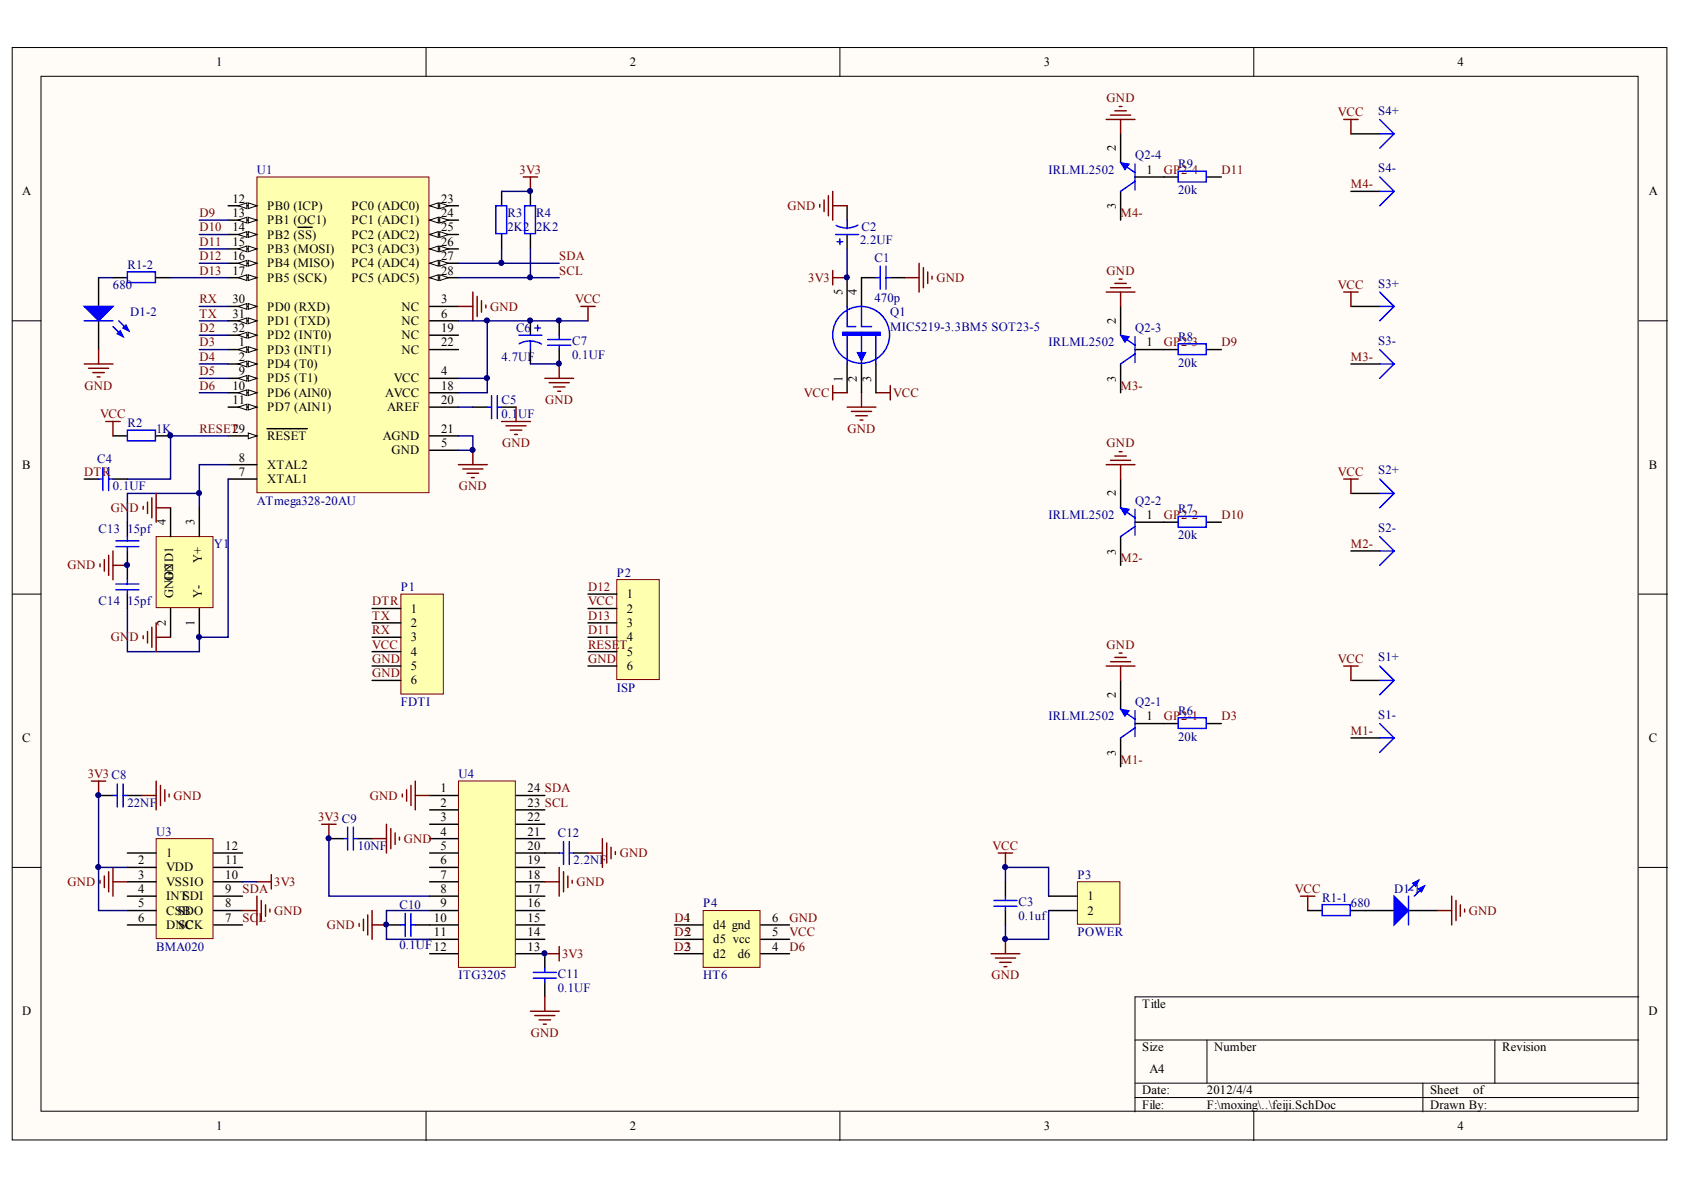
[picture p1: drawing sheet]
<svg xmlns="http://www.w3.org/2000/svg" width="297mm" height="210mm" viewBox="0 0 297 210" stroke-linecap="round" stroke-linejoin="round" font-family="sans-serif">
<defs><g id="words">
<g font-size="2.2">
<text x="38.1" y="11.6">1</text>
<text x="111.1" y="11.6">2</text>
<text x="184.1" y="11.6">3</text>
<text x="257.1" y="11.6">4</text>
<text x="196.8" y="26.7" transform="rotate(-90 196.8 26.7)">2</text>
<text x="3.9" y="34.5">A</text>
<text x="41" y="35.7">12</text>
<text x="77.8" y="35.7">23</text>
<text x="202.2" y="30.7">1</text>
<text x="290.8" y="34.5">A</text>
<text x="41" y="38.3">13</text>
<text x="41" y="40.8">14</text>
<text x="47.1" y="37">PB0 (ICP)</text>
<text x="47.1" y="39.5">PB1 (OC1)</text>
<text x="62" y="37">PC0 (ADC0)</text>
<text x="62" y="39.5">PC1 (ADC1)</text>
<text x="77.8" y="38.3">24</text>
<text x="77.8" y="40.8">25</text>
<text x="196.8" y="36.9" transform="rotate(-90 196.8 36.9)">3</text>
<text x="41" y="43.4">15</text>
<text x="41" y="45.9">16</text>
<text x="47.1" y="42.1">PB2 (SS)</text>
<text x="47.1" y="44.6">PB3 (MOSI)</text>
<text x="47.1" y="47.2">PB4 (MISO)</text>
<text x="62" y="42.1">PC2 (ADC2)</text>
<text x="62" y="44.6">PC3 (ADC3)</text>
<text x="62" y="47.2">PC4 (ADC4)</text>
<text x="77.8" y="43.4">26</text>
<text x="77.8" y="45.9">27</text>
<text x="41" y="53.5">30</text>
<text x="41" y="48.4">17</text>
<text x="47.1" y="49.7">PB5 (SCK)</text>
<text x="62" y="49.7">PC5 (ADC5)</text>
<text x="77.8" y="48.4">28</text>
<text x="77.8" y="53.5">3</text>
<text x="148.6" y="52" transform="rotate(-90 148.6 52)">5</text>
<text x="151.1" y="52" transform="rotate(-90 151.1 52)">4</text>
<text x="41" y="56">31</text>
<text x="41" y="58.6">32</text>
<text x="47.1" y="54.8">PD0 (RXD)</text>
<text x="47.1" y="57.3">PD1 (TXD)</text>
<text x="47.1" y="59.8">PD2 (INT0)</text>
<text x="70.8" y="54.8">NC</text>
<text x="70.8" y="57.3">NC</text>
<text x="70.8" y="59.8">NC</text>
<text x="77.8" y="56">6</text>
<text x="77.8" y="58.6">19</text>
<text x="196.8" y="57.1" transform="rotate(-90 196.8 57.1)">2</text>
<text x="42.1" y="61.1">1</text>
<text x="42.1" y="63.7">2</text>
<text x="47.1" y="62.4">PD3 (INT1)</text>
<text x="47.1" y="64.9">PD4 (T0)</text>
<text x="70.8" y="62.4">NC</text>
<text x="77.8" y="61.1">22</text>
<text x="202.2" y="61.1">1</text>
<text x="41" y="68.7">10</text>
<text x="41" y="71.3">11</text>
<text x="42.1" y="66.2">9</text>
<text x="47.1" y="67.5">PD5 (T1)</text>
<text x="47.1" y="70">PD6 (AIN0)</text>
<text x="67.9" y="70">AVCC</text>
<text x="69.4" y="67.5">VCC</text>
<text x="77.8" y="66.2">4</text>
<text x="77.8" y="68.7">18</text>
<text x="77.8" y="71.3">20</text>
<text x="148.6" y="67.4" transform="rotate(-90 148.6 67.4)">1</text>
<text x="151.1" y="67.4" transform="rotate(-90 151.1 67.4)">2</text>
<text x="153.7" y="67.4" transform="rotate(-90 153.7 67.4)">3</text>
<text x="196.8" y="67.4" transform="rotate(-90 196.8 67.4)">3</text>
<text x="41" y="76.3">29</text>
<text x="47.1" y="77.6">RESET</text>
<text x="47.1" y="72.5">PD7 (AIN1)</text>
<text x="67.5" y="77.6">AGND</text>
<text x="68.3" y="72.5">AREF</text>
<text x="77.8" y="76.3">21</text>
<text x="3.9" y="82.7">B</text>
<text x="42.1" y="83.9">7</text>
<text x="42.1" y="81.4">8</text>
<text x="47.1" y="82.7">XTAL2</text>
<text x="69.1" y="80.1">GND</text>
<text x="77.8" y="78.9">5</text>
<text x="290.8" y="82.7">B</text>
<text x="47.1" y="85.2">XTAL1</text>
<text x="196.8" y="87.5" transform="rotate(-90 196.8 87.5)">2</text>
<text x="29.3" y="92.6" transform="rotate(-90 29.3 92.6)">4</text>
<text x="34.3" y="92.6" transform="rotate(-90 34.3 92.6)">3</text>
<text x="202.2" y="91.6">1</text>
<text x="35.6" y="99.3" transform="rotate(-90 35.6 99.3)">Y+</text>
<text x="196.8" y="97.8" transform="rotate(-90 196.8 97.8)">3</text>
<text x="30.5" y="105.6" transform="rotate(-90 30.5 105.6)">GNGND1</text>
<text x="30.5" y="102.3" transform="rotate(-90 30.5 102.3)">D2</text>
<text x="35.6" y="105.6" transform="rotate(-90 35.6 105.6)">Y-</text>
<text x="110.6" y="105.5">1</text>
<text x="29.3" y="110.5" transform="rotate(-90 29.3 110.5)">2</text>
<text x="34.3" y="110.5" transform="rotate(-90 34.3 110.5)">1</text>
<text x="72.5" y="108.1">1</text>
<text x="72.5" y="110.6">2</text>
<text x="72.5" y="113.1">3</text>
<text x="110.6" y="108.1">2</text>
<text x="110.6" y="110.6">3</text>
<text x="110.6" y="113.1">4</text>
<text x="72.5" y="115.7">4</text>
<text x="72.5" y="118.2">5</text>
<text x="110.6" y="115.7">5</text>
<text x="110.6" y="118.2">6</text>
<text x="72.5" y="120.7">6</text>
<text x="196.8" y="123.1" transform="rotate(-90 196.8 123.1)">2</text>
<text x="3.9" y="130.9">C</text>
<text x="202.2" y="127.1">1</text>
<text x="290.8" y="130.9">C</text>
<text x="196.8" y="133.3" transform="rotate(-90 196.8 133.3)">3</text>
<text x="77.7" y="139.8">1</text>
<text x="77.7" y="142.3">2</text>
<text x="93.1" y="139.8">24 SDA</text>
<text x="93.1" y="142.3">23 SCL</text>
<text x="39.7" y="149.9">12</text>
<text x="77.7" y="144.8">3</text>
<text x="77.7" y="147.4">4</text>
<text x="77.7" y="149.9">5</text>
<text x="93.1" y="144.8">22</text>
<text x="93.1" y="147.4">21</text>
<text x="93.1" y="149.9">20</text>
<text x="24.4" y="152.5">2</text>
<text x="24.4" y="155">3</text>
<text x="29.3" y="151.2">1</text>
<text x="29.3" y="153.7">VDD</text>
<text x="39.7" y="152.5">11</text>
<text x="39.7" y="155">10</text>
<text x="77.7" y="152.5">6</text>
<text x="77.7" y="155">7</text>
<text x="93.1" y="152.5">19</text>
<text x="93.1" y="155">18</text>
<text x="24.4" y="157.5">4</text>
<text x="24.4" y="160.1">5</text>
<text x="29.3" y="156.3">VSSIO</text>
<text x="29.3" y="158.8">INTSDI</text>
<text x="29.3" y="161.3">CSSBDO</text>
<text x="39.7" y="157.5">9</text>
<text x="39.7" y="160.1">8</text>
<text x="77.7" y="157.5">8</text>
<text x="77.7" y="160.1">9</text>
<text x="93.1" y="157.5">17</text>
<text x="93.1" y="160.1">16</text>
<text x="191.8" y="158.8">1</text>
<text x="191.8" y="161.3">2</text>
<text x="24.4" y="162.6">6</text>
<text x="29.3" y="163.9">DNCK</text>
<text x="31.5" y="163.9">S</text>
<text x="39.7" y="162.6">7</text>
<text x="76.5" y="162.6">10</text>
<text x="76.5" y="165.1">11</text>
<text x="93.1" y="162.6">15</text>
<text x="93.1" y="165.1">14</text>
<text x="93.1" y="167.7">13</text>
<text x="125.8" y="163.9">d4 gnd</text>
<text x="125.8" y="166.4">d5 vcc</text>
<text x="136.2" y="162.6">6</text>
<text x="136.2" y="165.1">5</text>
<text x="136.2" y="167.7">4</text>
<text x="125.8" y="168.9">d2</text>
<text x="130.1" y="168.9">d6</text>
<text x="3.9" y="179.1">D</text>
<text x="201.5" y="177.8">Title</text>
<text x="290.8" y="179.1">D</text>
<text x="201.5" y="185.4">Size</text>
<text x="214.2" y="185.4">Number</text>
<text x="264.9" y="185.4">Revision</text>
<text x="202.7" y="189.2">A4</text>
<text x="201.5" y="193">Date:</text>
<text x="201.5" y="195.6">File:</text>
<text x="212.9" y="193">2012/4/4</text>
<text x="212.9" y="195.6">F:\moxing\..\feiji.SchDoc</text>
<text x="252.3" y="193">Sheet</text>
<text x="252.3" y="195.6">Drawn By:</text>
<text x="259.8" y="193">of</text>
<text x="38.1" y="199.4">1</text>
<text x="111.1" y="199.4">2</text>
<text x="184.1" y="199.4">3</text>
<text x="257.1" y="199.4">4</text>
</g>
<g font-size="2.2" fill="#800000">
<text x="195.2" y="18">GND</text>
<text x="236" y="20.5">VCC</text>
<text x="91.7" y="30.7">3V3</text>
<text x="205.3" y="30.7">GP2-4</text>
<text x="215.4" y="30.7">D11</text>
<text x="238.3" y="33.2">M4-</text>
<text x="35.2" y="38.3">D9</text>
<text x="35.2" y="40.8">D10</text>
<text x="138.9" y="37">GND</text>
<text x="197.7" y="38.3">M4-</text>
<text x="35.2" y="43.4">D11</text>
<text x="35.2" y="45.9">D12</text>
<text x="98.6" y="45.9">SDA</text>
<text x="35.2" y="53.5">RX</text>
<text x="35.2" y="48.4">D13</text>
<text x="98.6" y="48.4">SCL</text>
<text x="101.4" y="53.5">VCC</text>
<text x="142.6" y="49.7">3V3</text>
<text x="165.2" y="49.7">GND</text>
<text x="195.2" y="48.4">GND</text>
<text x="236" y="51">VCC</text>
<text x="35.2" y="56">TX</text>
<text x="35.2" y="58.6">D2</text>
<text x="86.5" y="54.8">GND</text>
<text x="35.2" y="61.1">D3</text>
<text x="35.2" y="63.7">D4</text>
<text x="205.3" y="61.1">GP2-3</text>
<text x="215.4" y="61.1">D9</text>
<text x="238.3" y="63.7">M3-</text>
<text x="14.9" y="68.7">GND</text>
<text x="35.2" y="66.2">D5</text>
<text x="35.2" y="68.7">D6</text>
<text x="96.2" y="71.3">GND</text>
<text x="141.8" y="70">VCC</text>
<text x="157.5" y="70">VCC</text>
<text x="197.7" y="68.7">M3-</text>
<text x="17.6" y="73.8">VCC</text>
<text x="35.2" y="76.3">RESET</text>
<text x="149.5" y="76.3">GND</text>
<text x="14.8" y="83.9">DTR</text>
<text x="88.6" y="78.9">GND</text>
<text x="195.2" y="78.9">GND</text>
<text x="236" y="83.9">VCC</text>
<text x="80.9" y="86.5">GND</text>
<text x="19.5" y="90.3">GN</text>
<text x="22.8" y="90.3">D</text>
<text x="205.3" y="91.6">GP2-2</text>
<text x="215.4" y="91.6">D10</text>
<text x="11.9" y="100.4">GND</text>
<text x="197.7" y="99.2">M2-</text>
<text x="238.3" y="96.6">M2-</text>
<text x="65.6" y="106.8">DTR</text>
<text x="103.7" y="104.2">D12</text>
<text x="103.7" y="106.8">VCC</text>
<text x="19.5" y="113.1">GN</text>
<text x="22.8" y="113.1">D</text>
<text x="65.6" y="109.3">TX</text>
<text x="65.6" y="111.9">RX</text>
<text x="103.7" y="109.3">D13</text>
<text x="103.7" y="111.9">D11</text>
<text x="65.6" y="114.4">VCC</text>
<text x="65.6" y="116.9">GND</text>
<text x="65.6" y="119.5">GND</text>
<text x="103.7" y="114.4">RESE</text>
<text x="103.7" y="116.9">GND</text>
<text x="109.3" y="114.4">T</text>
<text x="195.2" y="114.4">GND</text>
<text x="236" y="116.9">VCC</text>
<text x="205.3" y="127.1">GP2-1</text>
<text x="215.4" y="127.1">D3</text>
<text x="238.3" y="129.6">M1-</text>
<text x="15.5" y="137.2">3V3 C8</text>
<text x="197.7" y="134.7">M1-</text>
<text x="30.6" y="141">GND</text>
<text x="65.3" y="141">GND</text>
<text x="56.1" y="144.8">3V3 C9</text>
<text x="71.2" y="148.6">GND</text>
<text x="175.1" y="149.9">VCC</text>
<text x="109.3" y="151.2">GND</text>
<text x="11.9" y="156.3">GND</text>
<text x="42.8" y="157.5">SDA</text>
<text x="48.4" y="156.3">3V3</text>
<text x="48.4" y="161.3">GND</text>
<text x="101.7" y="156.3">GND</text>
<text x="228.4" y="157.5">VCC</text>
<text x="259.1" y="161.3">GND</text>
<text x="42.8" y="162.6">SC</text>
<text x="45.6" y="162.6">L</text>
<text x="57.6" y="163.9">GND</text>
<text x="119" y="162.6">D41</text>
<text x="119" y="165.1">D52</text>
<text x="119" y="167.7">D23</text>
<text x="139.3" y="162.6">GND</text>
<text x="139.3" y="165.1">VCC</text>
<text x="139.3" y="167.7">D6</text>
<text x="99.1" y="168.9">3V3</text>
<text x="174.9" y="172.7">GND</text>
<text x="93.6" y="182.9">GND</text>
</g>
<g font-size="2.2" fill="#000080">
<text x="243.1" y="20.3">S4+</text>
<text x="200.2" y="28.1">Q2-4</text>
<text x="207.8" y="29.7">R9</text>
<text x="45.3" y="30.7">U1</text>
<text x="185" y="30.7">IRLML2502</text>
<text x="207.8" y="34.2">20k</text>
<text x="243.1" y="30.4">S4-</text>
<text x="89.5" y="40.8">2K2</text>
<text x="89.5" y="38.3">R3</text>
<text x="94.6" y="40.8">2K2</text>
<text x="94.6" y="38.3">R4</text>
<text x="152" y="40.8">C2</text>
<text x="22.5" y="47.4">R1-2</text>
<text x="151.7" y="43.1">2.2UF</text>
<text x="154.2" y="46.1">C1</text>
<text x="19.9" y="51">680</text>
<text x="154.2" y="53.3">470p</text>
<text x="243.1" y="50.7">S3+</text>
<text x="23" y="55.8">D1-2</text>
<text x="91" y="58.6">C6</text>
<text x="157" y="55.8">Q1</text>
<text x="157" y="58.3">MIC5219-3.3BM5 SOT23-5</text>
<text x="200.2" y="58.6">Q2-3</text>
<text x="88.5" y="63.7">4.7UF</text>
<text x="100.9" y="60.9">C7</text>
<text x="100.9" y="63.4">0.1UF</text>
<text x="185" y="61.1">IRLML2502</text>
<text x="207.8" y="64.7">20k</text>
<text x="207.8" y="60.1">R8</text>
<text x="243.1" y="60.9">S3-</text>
<text x="88.5" y="71.3">C5</text>
<text x="22.5" y="75.3">R2</text>
<text x="27.5" y="76.3">1K</text>
<text x="88.5" y="73.8">0.1</text>
<text x="91.4" y="73.8">UF</text>
<text x="17.1" y="81.7">C4</text>
<text x="243.1" y="83.7">S2+</text>
<text x="19.9" y="86.5">0.1UF</text>
<text x="45.3" y="89">ATmega328-20AU</text>
<text x="200.2" y="89">Q2-2</text>
<text x="17.4" y="94.1">C13</text>
<text x="22.5" y="94.1">15pf</text>
<text x="185" y="91.6">IRLML2502</text>
<text x="207.8" y="95.1">20k</text>
<text x="207.8" y="90.5">R7</text>
<text x="243.1" y="93.8">S2-</text>
<text x="37.7" y="96.6">Y1</text>
<text x="108.8" y="101.7">P2</text>
<text x="17.4" y="106.8">C14</text>
<text x="22.5" y="106.8">15pf</text>
<text x="70.7" y="104.2">P1</text>
<text x="243.1" y="116.7">S1+</text>
<text x="70.7" y="124.5">FDTI</text>
<text x="108.8" y="122">ISP</text>
<text x="200.2" y="124.5">Q2-1</text>
<text x="185" y="127.1">IRLML2502</text>
<text x="207.8" y="130.6">20k</text>
<text x="207.8" y="126.1">R6</text>
<text x="243.1" y="126.8">S1-</text>
<text x="80.9" y="137.2">U4</text>
<text x="22.5" y="142.3">22NF</text>
<text x="27.5" y="147.4">U3</text>
<text x="63.1" y="149.9">10NF</text>
<text x="98.4" y="147.6">C12</text>
<text x="101.2" y="152.5">2.2NF</text>
<text x="190" y="155">P3</text>
<text x="70.5" y="160.3">C10</text>
<text x="124" y="160.1">P4</text>
<text x="179.6" y="159.8">C3</text>
<text x="233.2" y="159">R1-1</text>
<text x="238.3" y="160.1">680</text>
<text x="245.9" y="157.5">D1-1</text>
<text x="27.5" y="167.7">BMA020</text>
<text x="70.5" y="167.4">0.1UF12</text>
<text x="179.6" y="162.3">0.1uf</text>
<text x="190" y="165.1">POWER</text>
<text x="80.9" y="172.7">ITG3205</text>
<text x="98.4" y="172.5">C11</text>
<text x="124" y="172.7">HT6</text>
<text x="98.4" y="175">0.1UF</text>
</g>
</g></defs>
<g fill="#fffcf8" stroke="#000" stroke-width=".18">
<path d="M2.2 8.4h291.8v192.7h-291.8z"/>
<path d="M7.2 13.5h281.7v182.5h-281.7z"/>
</g>
<g fill="none" stroke="#000" stroke-width=".18">
<path d="M75.2 8.4v5.1M148.2 8.4v5.1M221.1 8.4v5.1M2.2 56.6h5M289.1 56.6h5M2.2 104.8h5M289.1 104.8h5M2.2 153h5M289.1 153h5M289.1 175.8h-88.9v20.3M75.2 196.1v5.1M148.2 196.1v5.1"/>
<path d="M200.2 183.4h88.9M200.2 191.1h88.9M200.2 193.6h88.9M212.9 183.4v7.7M221.1 196.1v5.1M251 191.1v5M263.7 183.4v7.7"/>
</g>
<path d="M45.3 31.2h30.4v55.7h-30.4z" fill="#ffffb0" stroke="#800000" stroke-width=".18"/>
<path d="M40.2 76.9h5.1" fill="none" stroke="#000" stroke-width=".25"/>
<path d="M43.8 76.4l1.5 .5-1.5 .5z" fill="#fffcf8" stroke="#000" stroke-width=".18"/>
<path d="M40.2 54.1h5.1M47.1 75.6h7.1" fill="none" stroke="#000" stroke-width=".25"/>
<g fill="#fffcf8" stroke="#000" stroke-width=".18">
<path d="M43.8 53.5l1.5 .6-1.5 .5z"/>
<path d="M42 54.1l1.5-.6v1.1z"/>
</g>
<path d="M40.2 56.6h5.1" fill="none" stroke="#000" stroke-width=".25"/>
<g fill="#fffcf8" stroke="#000" stroke-width=".18">
<path d="M43.8 56.1l1.5 .5-1.5 .5z"/>
<path d="M42 56.6l1.5-.5v1z"/>
</g>
<path d="M40.2 59.1h5.1" fill="none" stroke="#000" stroke-width=".25"/>
<g fill="#fffcf8" stroke="#000" stroke-width=".18">
<path d="M43.8 58.6l1.5 .5-1.5 .5z"/>
<path d="M42 59.1l1.5-.5v1z"/>
</g>
<path d="M40.2 61.7h5.1" fill="none" stroke="#000" stroke-width=".25"/>
<g fill="#fffcf8" stroke="#000" stroke-width=".18">
<path d="M43.8 61.2l1.5 .5-1.5 .5z"/>
<path d="M42 61.7l1.5-.5v1z"/>
</g>
<path d="M40.2 64.2h5.1" fill="none" stroke="#000" stroke-width=".25"/>
<g fill="#fffcf8" stroke="#000" stroke-width=".18">
<path d="M43.8 63.7l1.5 .5-1.5 .5z"/>
<path d="M42 64.2l1.5-.5v1z"/>
</g>
<path d="M40.2 66.7h5.1M75.8 66.7h5.1M75.8 79.4h5.1M40.2 84.5h5.1M40.2 82h5.1" fill="none" stroke="#000" stroke-width=".25"/>
<g fill="#fffcf8" stroke="#000" stroke-width=".18">
<path d="M43.8 66.2l1.5 .5-1.5 .5z"/>
<path d="M42 66.7l1.5-.5v1z"/>
</g>
<path d="M40.2 69.3h5.1" fill="none" stroke="#000" stroke-width=".25"/>
<g fill="#fffcf8" stroke="#000" stroke-width=".18">
<path d="M43.8 68.8l1.5 .5-1.5 .5z"/>
<path d="M42 69.3l1.5-.5v1z"/>
</g>
<path d="M40.2 71.8h5.1" fill="none" stroke="#000" stroke-width=".25"/>
<g fill="#fffcf8" stroke="#000" stroke-width=".18">
<path d="M43.8 71.3l1.5 .5-1.5 .5z"/>
<path d="M42 71.8l1.5-.5v1z"/>
</g>
<path d="M40.2 36.3h5.1" fill="none" stroke="#000" stroke-width=".25"/>
<g fill="#fffcf8" stroke="#000" stroke-width=".18">
<path d="M43.8 35.8l1.5 .5-1.5 .5z"/>
<path d="M42 36.3l1.5-.5v1z"/>
</g>
<path d="M40.2 38.8h5.1" fill="none" stroke="#000" stroke-width=".25"/>
<g fill="#fffcf8" stroke="#000" stroke-width=".18">
<path d="M43.8 38.3l1.5 .5-1.5 .5z"/>
<path d="M42 38.8l1.5-.5v1z"/>
</g>
<path d="M40.2 41.4h5.1" fill="none" stroke="#000" stroke-width=".25"/>
<g fill="#fffcf8" stroke="#000" stroke-width=".18">
<path d="M43.8 40.9l1.5 .5-1.5 .5z"/>
<path d="M42 41.4l1.5-.5v1z"/>
</g>
<path d="M40.2 43.9h5.1M52.6 40.1h2.5" fill="none" stroke="#000" stroke-width=".25"/>
<g fill="#fffcf8" stroke="#000" stroke-width=".18">
<path d="M43.8 43.4l1.5 .5-1.5 .5z"/>
<path d="M42 43.9l1.5-.5v1z"/>
</g>
<path d="M40.2 46.4h5.1" fill="none" stroke="#000" stroke-width=".25"/>
<g fill="#fffcf8" stroke="#000" stroke-width=".18">
<path d="M43.8 45.9l1.5 .5-1.5 .5z"/>
<path d="M42 46.4l1.5-.5v1z"/>
</g>
<path d="M40.2 49h5.1" fill="none" stroke="#000" stroke-width=".25"/>
<g fill="#fffcf8" stroke="#000" stroke-width=".18">
<path d="M43.8 48.5l1.5 .5-1.5 .5z"/>
<path d="M42 49l1.5-.5v1z"/>
</g>
<path d="M75.8 36.3h5.1M75.8 69.3h5.1M75.8 71.8h5.1M75.8 76.9h5.1" fill="none" stroke="#000" stroke-width=".25"/>
<g fill="#fffcf8" stroke="#000" stroke-width=".18">
<path d="M75.8 36.3l1.5-.5v1z"/>
<path d="M77.6 35.8l1.5 .5-1.5 .5z"/>
</g>
<path d="M75.8 38.8h5.1" fill="none" stroke="#000" stroke-width=".25"/>
<g fill="#fffcf8" stroke="#000" stroke-width=".18">
<path d="M75.8 38.8l1.5-.5v1z"/>
<path d="M77.6 38.3l1.5 .5-1.5 .5z"/>
</g>
<path d="M75.8 41.4h5.1" fill="none" stroke="#000" stroke-width=".25"/>
<g fill="#fffcf8" stroke="#000" stroke-width=".18">
<path d="M75.8 41.4l1.5-.5v1z"/>
<path d="M77.6 40.9l1.5 .5-1.5 .5z"/>
</g>
<path d="M75.8 43.9h5.1" fill="none" stroke="#000" stroke-width=".25"/>
<g fill="#fffcf8" stroke="#000" stroke-width=".18">
<path d="M75.8 43.9l1.5-.5v1z"/>
<path d="M77.6 43.4l1.5 .5-1.5 .5z"/>
</g>
<path d="M75.8 46.4h5.1" fill="none" stroke="#000" stroke-width=".25"/>
<g fill="#fffcf8" stroke="#000" stroke-width=".18">
<path d="M75.8 46.4l1.5-.5v1z"/>
<path d="M77.6 45.9l1.5 .5-1.5 .5z"/>
</g>
<path d="M75.8 49h5.1" fill="none" stroke="#000" stroke-width=".25"/>
<g fill="#fffcf8" stroke="#000" stroke-width=".18">
<path d="M75.8 49l1.5-.5v1z"/>
<path d="M77.6 48.5l1.5 .5-1.5 .5z"/>
</g>
<path d="M75.8 54.1h5.1M75.8 56.6h5.1M75.8 59.1h5.1M75.8 61.7h5.1" fill="none" stroke="#000" stroke-width=".25"/>
<path d="M70.7 104.8h7.5v17.6h-7.5z" fill="#ffffb0" stroke="#800000" stroke-width=".18"/>
<path d="M65.6 107.3h5.1M65.6 109.9h5.1M65.6 112.4h5.1M65.6 114.9h5.1M65.6 117.5h5.1M65.6 120h5.1" fill="none" stroke="#000" stroke-width=".25"/>
<path d="M108.8 102.2h7.5v17.7h-7.5z" fill="#ffffb0" stroke="#800000" stroke-width=".18"/>
<path d="M103.7 104.8h5.1M103.7 107.3h5.1M103.7 109.9h5.1M103.7 112.4h5.1M103.7 114.9h5.1M103.7 117.5h5.1" fill="none" stroke="#000" stroke-width=".25"/>
<path d="M124 160.6h10.1v10h-10.1z" fill="#ffffb0" stroke="#800000" stroke-width=".18"/>
<path d="M149.4 36.3v2.5M149.4 41.4v2.5M119 163.1h5M119 165.7h5M119 168.2h5M134.2 163.1h5.1M134.2 165.7h5.1M134.2 168.2h5.1M230.7 160.6h2.5M238.3 160.6h7.6M248.4 160.6h5.1" fill="none" stroke="#000" stroke-width=".25"/>
<g fill="none" stroke="#800000" stroke-width=".25">
<path d="M159.6 49h2.5M162.1 46.4v5.1M162.9 47.2v3.6M163.6 48v2M164.4 48.7v.5M149.4 71.8h5.1M150.2 72.6h3.5M150.9 73.3h2.1M151.7 74.1h.5M152 69.3v2.5M154.5 69.3h2.5M157 68v2.5"/>
<path d="M229.4 158.1h2.5M230.7 158.1v2.5M256.1 158.1v5M256.8 158.8v3.6M257.6 159.6v2M253.5 160.6h2.6M258.3 160.4v.5"/>
</g>
<path d="M149.4 38.8v1.6M151.3 39.7a4 4 0 0 1-3.8 .1M147.4 41.4h4.1M147.6 42.6h1.1M148.2 42.1v1M233.2 159.6h5v1.9h-5zM248.4 158.1v5M250.2 155.3l-1.8 1.8M251.2 156.3l-1.7 1.8" fill="none" stroke="#00f" stroke-width=".25"/>
<g fill="#00f" stroke="#00f" stroke-width=".25">
<path d="M245.9 158.1l2.5 2.5-2.5 2.5z"/>
<path d="M250.2 156.8l1-.5-.5 1z"/>
<path d="M249.2 155.8l1-.5-.5 1z"/>
</g>
<path d="M190 155.5h7.5v7.5h-7.5z" fill="#ffffb0" stroke="#800000" stroke-width=".18"/>
<g fill="none" stroke="#000" stroke-width=".25">
<path d="M197.7 23.6v5.1M197.7 33.8v5M200.2 31.2h5.1M238.3 23.6h5.1M238.3 33.8h5.1M197.7 54.1v5M238.3 54.1h5.1M197.7 64.2v5.1M200.2 61.7h5.1M238.3 64.2h5.1M197.7 84.5v5.1M197.7 94.6v5.1"/>
<path d="M200.2 92.1h5.1M238.3 87h5.1M238.3 97.2h5.1M197.7 120v5.1M197.7 130.2v5M200.2 127.6h5.1M238.3 120h5.1M238.3 130.2h5.1M177.3 155.5v2.6M185 158.1h5M177.3 160.6v2.5M185 160.6h5"/>
</g>
<g fill="none" stroke="#00f" stroke-width=".25">
<path d="M197.7 28.7l2.5 1.8M200.2 28.9v4.6M200.2 32l-2.5 1.8M243.4 21.1l2.5 2.5M243.4 23.6h2.5M243.4 31.2l2.5 2.6M243.4 33.8h2.5M245.9 23.6l-2.5 2.5M245.9 33.8l-2.5 2.5M197.7 59.1l2.5 1.8M200.2 59.4v4.5M243.4 51.5l2.5 2.6"/>
<path d="M243.4 54.1h2.5M245.9 54.1l-2.5 2.5M200.2 62.4l-2.5 1.8M243.4 61.7l2.5 2.5M243.4 64.2h2.5M245.9 64.2l-2.5 2.5M197.7 89.6l2.5 1.7M200.2 89.8v4.6M200.2 92.9l-2.5 1.7M243.4 84.5l2.5 2.5M243.4 87h2.5M243.4 94.6l2.5 2.6"/>
<path d="M243.4 97.2h2.5M245.9 87l-2.5 2.6M245.9 97.2l-2.5 2.5M243.4 117.5l2.5 2.5M197.7 125.1l2.5 1.8M200.2 128.4l-2.5 1.8M200.2 125.3v4.6M243.4 120h2.5M243.4 127.6l2.5 2.6M243.4 130.2h2.5M245.9 120l-2.5 2.6M245.9 130.2l-2.5 2.5"/>
<path d="M175.3 158.8h4.1M175.3 159.9h4.1M177.3 158.1v.7M177.3 159.9v.7"/>
</g>
<path d="M177.3 155.5v-2.5h7.7v5.1M185 160.6v5.1h-7.7v-2.6" fill="none" stroke="#000080" stroke-width=".25"/>
<g fill="none" stroke="#800000" stroke-width=".25">
<path d="M196.6 19.5h2.1M197.4 18.8h.5M195.1 21.1h5.1M195.9 20.3h3.5M197.7 21.1v2.5M237 21.1h2.6M238.3 21.1v2.5M195.1 51.5h5.1M195.9 50.8h3.5M196.6 50h2.1M197.4 49.2h.5M197.7 51.5v2.6"/>
<path d="M237 51.5h2.6M238.3 51.5v2.6M197.4 79.7h.5M195.1 82h5.1M195.9 81.2h3.5M196.6 80.4h2.1M197.7 82v2.5M237 84.5h2.6M238.3 84.5v2.5M195.1 117.5h5.1M195.9 116.7h3.5M196.6 116h2.1"/>
<path d="M197.4 115.2h.5M197.7 117.5v2.5M237 117.5h2.6M238.3 117.5v2.5M176.1 150.5h2.5M177.3 150.5v2.5M174.8 168.2h5.1M175.6 169h3.5M176.3 169.7h2.1M177.1 170.5h.5M177.3 165.7v2.5"/>
</g>
<g fill="#00f" stroke="#00f" stroke-width=".18">
<path d="M197.7 125.1l1.5 .2-.8 1.1z"/>
<path d="M197.7 89.6l1.5 .2-.8 1z"/>
<path d="M197.7 59.1l1.5 .3-.8 1z"/>
<path d="M197.7 28.7l1.5 .2-.8 1z"/>
</g>
<path d="M27.5 147.9h10.1v17.7h-10.1z" fill="#ffffb0" stroke="#800000" stroke-width=".18"/>
<path d="M22.5 150.5h5M22.5 153h5M22.5 155.5h5M22.5 158.1h5M37.7 150.5h5.1M37.7 153h5.1M37.7 155.5h5.1M37.7 158.1h5.1M22.5 160.6h5M22.5 163.1h5M37.7 160.6h5.1M37.7 163.1h5.1" fill="none" stroke="#000" stroke-width=".25"/>
<path d="M80.9 137.8h10v32.8h-10z" fill="#ffffb0" stroke="#800000" stroke-width=".18"/>
<g fill="none" stroke="#000" stroke-width=".25">
<path d="M88.5 33.8v2.5M93.6 33.8v2.5M205.3 31.2h2.5M212.9 31.2h2.5M17.4 49v5.1M17.4 56.6v5.1M19.9 49h2.6M27.5 49h2.6M88.5 41.4v2.5M93.6 41.4v2.5M93.6 56.6v2.5M98.6 56.6v2.5"/>
<path d="M149.4 49v5.1M154.5 49h-2.5v5.1M157 49h2.6M19.9 76.9h2.6M27.5 76.9h2.6M83.4 71.8h2.5M88.5 71.8h2.5M93.6 61.7v2.5M98.6 61.7v2.5M149.4 64.2v5.1M152 64.2v5.1M154.5 64.2v5.1"/>
<path d="M205.3 61.7h2.5M212.9 61.7h2.5M14.8 84.5h2.6M19.9 84.5h2.6M205.3 92.1h2.5M212.9 92.1h2.5M205.3 127.6h2.5M212.9 127.6h2.5M17.4 140.3h2.5M22.5 140.3h2.5M58 147.9h2.6M63.1 147.9h2.5"/>
<path d="M75.8 140.3h5.1M75.8 142.9h5.1M75.8 145.4h5.1M75.8 147.9h5.1M75.8 150.5h5.1M75.8 153h5.1M75.8 155.5h5.1M75.8 158.1h5.1M91 140.3h5.1M91 142.9h5.1M91 145.4h5.1M91 147.9h5.1"/>
<path d="M91 150.5h7.6M91 153h5.1M91 155.5h5.1M91 158.1h5.1M101.2 150.5h2.5M68.2 163.1h2.5M73.2 163.1h7.7M75.8 160.6h5.1M75.8 165.7h5.1M75.8 168.2h5.1M91 160.6h5.1M91 163.1h5.1"/>
<path d="M91 165.7h5.1M91 168.2h5.1v2.6M96.1 173.3v2.5"/>
</g>
<g fill="none" stroke="#00f" stroke-width=".25">
<path d="M87.5 36.3h1.9v4.9h-1.9zM92.5 36.3h1.9v4.9h-1.9zM207.8 30.2h5v1.9h-5zM14.8 56.6h5.1M19.9 57.6l1.8 1.8M20.9 56.6l1.8 1.8M22.5 48h4.9v1.8h-4.9zM91.5 59.1h4.1M94.3 57.9h1M94.8 57.4v1M96.6 59.9h4.1M98.6 59.1v.8"/>
<path d="M149.4 54.1v3.5h1.5M149.4 58.6v5.6M152 54.1v3.5h1.7M152 58.6v5.6M154.5 58.6v5.6M154.5 49h.8M155.3 46.9v4.1M156.3 46.9v4.1M156.3 49h.7M22.5 75.9h4.9v1.9h-4.9zM85.9 71.8h.8M86.7 69.8v4"/>
<path d="M87.7 69.8v4M87.7 71.8h.8M93.6 60.1l1.2 .2 .7 .4M93.6 60.1l-1.3 .2-.7 .3M93.6 60.1v1.6M96.6 60.9h4.1M98.6 60.9v.8M207.8 60.6h5v2h-5zM17.4 84.5h.8M18.2 82.5v4M19.2 82.5v4M19.2 84.5h.7"/>
<path d="M207.8 91.1h5v1.9h-5zM20.7 138.3v4M21.7 138.3v4M207.8 126.6h5v1.9h-5zM19.9 140.3h.8M21.7 140.3h.8M60.6 147.9h.7M61.3 145.9v4.1M62.3 145.9v4.1M62.3 147.9h.8M98.6 150.5h.8M99.4 148.4v4.1"/>
<path d="M100.4 148.4v4.1M100.4 150.5h.8M70.7 163.1h.8M71.5 161.1v4.1M72.5 161.1v4.1M72.5 163.1h.7M94.1 171.5h4M94.1 172.5h4M96.1 170.8v.7M96.1 172.5v.8"/>
<circle cx="151.9" cy="59.1" r="5"/>
</g>
<g fill="none" stroke="#800000" stroke-width=".25">
<path d="M92.3 31.2h2.5M93.6 31.2v2.6M144.6 36v.5M145.4 35.3v2M146.1 34.5v3.6M146.9 33.8v5M146.9 36.3h2.5M80.9 54.1h2.5M83.4 51.5v5.1M84.2 52.3v3.5M84.9 53v2.1M85.7 53.8v.5"/>
<path d="M102.4 54.1h2.6M103.7 54.1v2.5M146.9 47.7v2.5M146.9 49h2.5M14.8 64.2h5.1M15.6 65h3.6M16.4 65.7h2M17.1 66.5h.5M17.4 61.7v2.5M18.7 74.3h2.5M19.9 74.3v2.6M83.4 79.4v2.6"/>
<path d="M88.5 74.3h5.1M89.2 75.1h3.6M90 75.9h2M90.8 76.6h.5M91 71.8v2.5M96.1 66.7h5.1M96.9 67.5h3.5M97.6 68.3h2.1M98.4 69h.5M98.6 64.2v2.5M146.9 68v2.5M146.9 69.3h2.5"/>
<path d="M17.6 99.5v.5M18.4 98.7v2M19.2 97.9v3.6M19.9 97.2v5.1M19.9 99.7h2.6M80.9 82h5M81.6 82.7h3.6M82.4 83.5h2M83.2 84.2h.5M16.1 137.8h2.6M17.4 137.8v2.5M27.5 137.8v5.1"/>
<path d="M28.3 138.5v3.6M29.1 139.3v2M71.7 139.3v2M72.5 138.5v3.6M73.2 137.8v5.1M17.6 155.3v.5M18.4 154.5v2.1M19.2 153.8v3.5M19.9 153v5.1M19.9 155.5h2.6M25 140.3h2.5M29.8 140.1v.5"/>
<path d="M45.3 155.5h2.6M45.3 158.1v5M46.1 158.8v3.6M46.8 159.6v2M47.9 154.3v2.5M56.7 145.4h2.6M58 145.4v2.5M65.6 147.9h2.6M68.2 145.4v5.1M68.9 146.1v3.6M69.7 146.9v2M70.5 147.7v.5"/>
<path d="M71 140.1v.5M73.2 140.3h2.6M96.1 155.5h2.5M98.6 153v5.1M99.4 153.8v3.5M100.2 154.5v2.1M100.9 155.3v.5M103.7 150.5h2.6M106.3 147.9v5.1M107 148.7v3.5M107.8 149.4v2.1M108.5 150.2v.5"/>
<path d="M42.8 160.6h2.5M47.6 160.4v.5M63.3 162.9v.5M64.1 162.1v2.1M64.9 161.4v3.5M65.6 160.6v5.1M65.6 163.1h2.6M93.6 178.4h5M94.3 179.1h3.6M95.1 179.9h2M96.1 168.2h2.5M96.1 175.8v2.6"/>
<path d="M98.6 167v2.5M95.8 180.7h.6"/>
</g>
<g fill="none" stroke="#000080" stroke-width=".25">
<path d="M35.2 38.8h5M88.5 33.8h5.1M17.4 49h2.5M30.1 49h10.1M35.2 46.4h5M35.2 56.6h5M35.2 54.1h5M35.2 41.4h5M35.2 43.9h5M35.2 59.1h5M80.9 56.6h5v12.7h-5M80.9 46.4h17.7"/>
<path d="M80.9 49h17.7M85.9 56.6h17.8M88.5 43.9v2.5M93.6 43.9v5.1M149.4 43.9v5.1M35.2 66.7h5M35.2 64.2h5M35.2 61.7h5M35.2 69.3h5M40.2 76.9h-10.1v7.6h-7.6M80.9 76.9h2.5v2.5h-2.5M80.9 66.7h5"/>
<path d="M80.9 71.8h2.5M93.6 64.2h5M17.4 140.3v12.7h5.1M17.4 153v7.6h5.1M42.8 155.5h2.5M58 147.9v10.2h17.8M75.8 160.6h-7.6v5.1h7.6"/>
</g>
<g fill="#00f" stroke="#00f" stroke-width=".25">
<path d="M14.8 54.1h5.1l-2.5 2.5z"/>
<path d="M20.7 58.9l.5-.5 .5 1z"/>
<path d="M21.7 57.9l.5-.5 .5 1z"/>
<path d="M148.7 58.6h6.6v.5h-6.6z" fill-rule="evenodd"/>
</g>
<path d="M151.2 62.2h1.5l-.7 1.5z" fill="#00f" stroke="#00f" stroke-width=".18"/>
<path d="M27.5 94.6h10.1v12.6h-10.1z" fill="#ffffb0" stroke="#800000" stroke-width=".18"/>
<path d="M22.5 92.1v2.5M22.5 97.2v5.1M30.1 89.6v5M35.2 89.6v5M22.5 104.8v2.5M30.1 107.3v5.1M35.2 107.3v5.1" fill="none" stroke="#000" stroke-width=".25"/>
<path d="M35.2 87h-12.7v5.1M40.2 82h-5v7.6M40.2 84.5v27.9h-5v2.5h-12.7v-7.6" fill="none" stroke="#000080" stroke-width=".25"/>
<path d="M20.4 96.4h4.1M20.4 95.4h4.1M22.5 94.6v.8M22.5 96.4v.8M20.4 104h4.1M20.4 103h4.1M22.5 102.3v.7M22.5 104v.8" fill="none" stroke="#00f" stroke-width=".25"/>
<path d="M25.3 89.3v.5M26 88.6v2M26.8 87.8v3.5M27.5 87v5.1M27.5 89.6h2.6M25.3 112.2v.5M26 111.4v2M26.8 110.6v3.6M27.5 109.9v5M27.5 112.4h2.6" fill="none" stroke="#800000" stroke-width=".25"/>
<g fill="#000080" stroke="#000080" stroke-width=".18">
<circle cx="17.3" cy="152.9" r=".44"/>
<circle cx="17.3" cy="140.3" r=".44"/>
<circle cx="22.4" cy="99.7" r=".44"/>
<circle cx="30" cy="76.8" r=".45"/>
<circle cx="35.1" cy="112.3" r=".44"/>
<circle cx="35.1" cy="87" r=".44"/>
<circle cx="58" cy="147.9" r=".44"/>
<circle cx="68.1" cy="163.1" r=".44"/>
<circle cx="83.3" cy="79.4" r=".44"/>
<circle cx="85.9" cy="66.7" r=".44"/>
<circle cx="85.9" cy="56.5" r=".44"/>
<circle cx="88.4" cy="46.4" r=".45"/>
<circle cx="93.5" cy="56.5" r=".44"/>
<circle cx="93.5" cy="48.9" r=".44"/>
<circle cx="93.5" cy="33.7" r=".44"/>
<circle cx="96" cy="168.1" r=".45"/>
<circle cx="98.6" cy="64.1" r=".45"/>
<circle cx="98.6" cy="56.5" r=".44"/>
<circle cx="149.4" cy="48.9" r=".44"/>
<circle cx="177.3" cy="165.6" r=".44"/>
<circle cx="177.3" cy="152.9" r=".44"/>
</g>
<use href="#words"/>
</svg>
